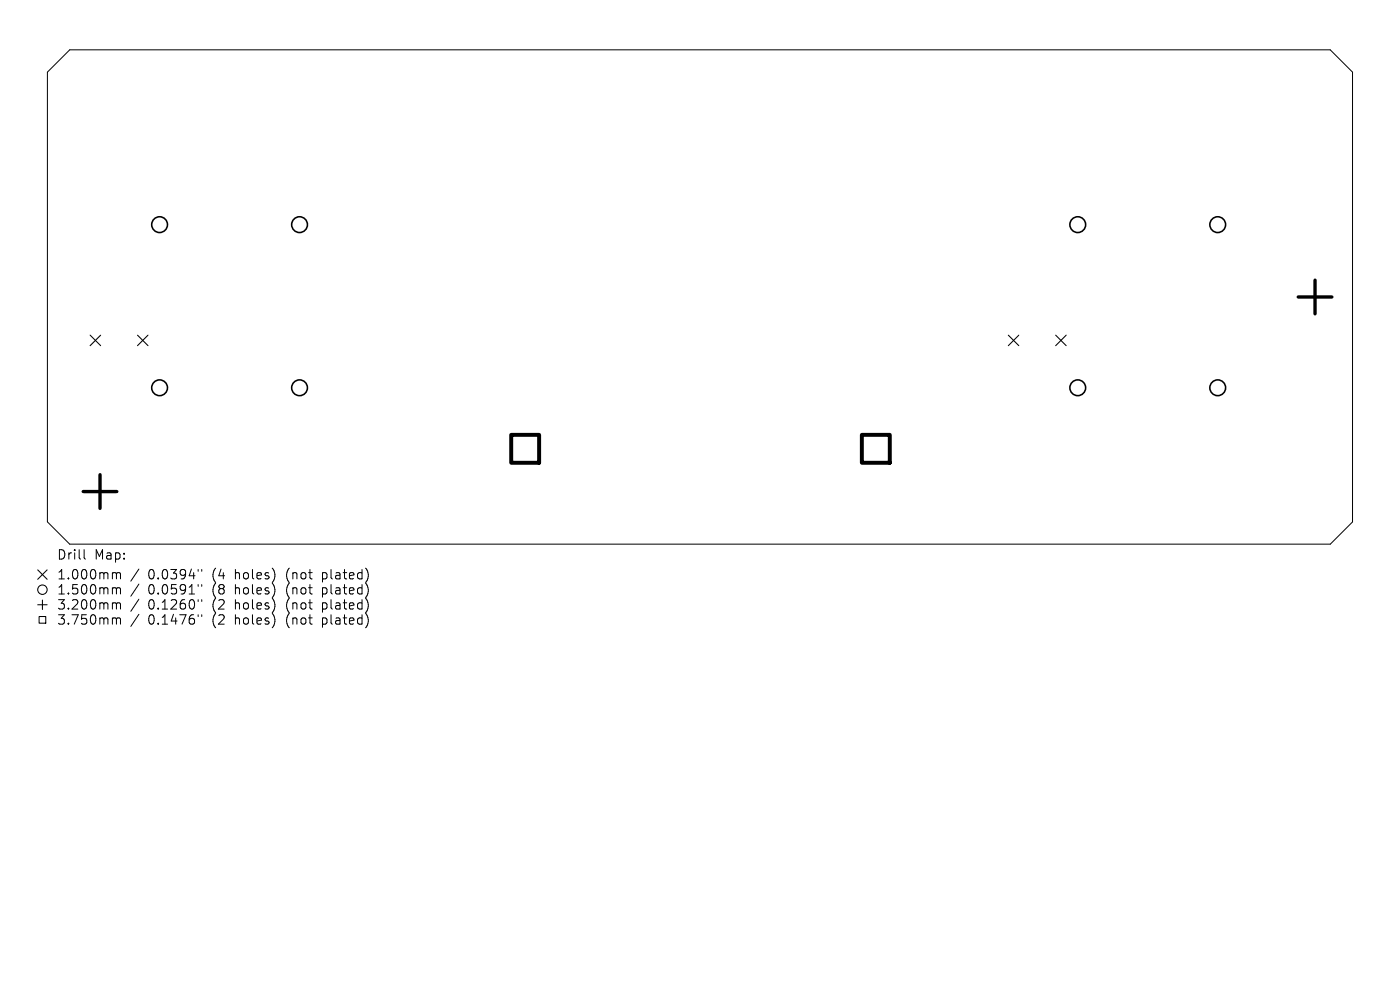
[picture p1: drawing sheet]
<svg xmlns="http://www.w3.org/2000/svg" width="297mm" height="210mm" viewBox="0 0 297 210" stroke-linecap="round" stroke-linejoin="round" font-family="sans-serif">
<defs><g id="words">
<g font-size="2.8">
<text x="12" y="119">Drill</text>
<text x="20" y="119">Map:</text>
<text x="12" y="123.2">1.000mm</text>
<text x="31.4" y="123.2">0.0394&quot;</text>
<text x="45.2" y="123.2">(4</text>
<text x="50.1" y="123.2">holes)</text>
<text x="61.2" y="123.2">(not</text>
<text x="69" y="123.2">plated)</text>
<text x="12" y="126.4">1.500mm</text>
<text x="12" y="129.6">3.200mm</text>
<text x="31.4" y="126.4">0.0591&quot;</text>
<text x="31.4" y="129.6">0.1260&quot;</text>
<text x="45.2" y="126.4">(8</text>
<text x="45.2" y="129.6">(2</text>
<text x="50.1" y="126.4">holes)</text>
<text x="50.1" y="129.6">holes)</text>
<text x="61.2" y="126.4">(not</text>
<text x="61.2" y="129.6">(not</text>
<text x="69" y="126.4">plated)</text>
<text x="69" y="129.6">plated)</text>
<text x="12" y="132.8">3.750mm</text>
<text x="31.4" y="132.8">0.1476&quot;</text>
<text x="45.2" y="132.8">(2</text>
<text x="50.1" y="132.8">holes)</text>
<text x="61.2" y="132.8">(not</text>
<text x="69" y="132.8">plated)</text>
</g>
</g></defs>
<g fill="none" stroke="#000" stroke-width=".21">
<path d="M14.8 115.4h267.4l4.7-4.7v-95.4l-4.7-4.7h-267.4l-4.7 4.7v95.4l4.7 4.7M17.8 116.6v1.7l.3 .3M24.1 121.5l.5 .1 .1 .2M24.1 124.7l.5 .1 .1 .2M24.1 127.9l.5 .1 .1 .2M24.1 131.1l.5 .1 .1 .2M24.7 121.8l.3-.3 .5 .1 .1 1.2M24.7 121.8v1M24.7 125v1M24.7 128.2v1M24.7 131.4v1M24.7 125l.3-.3 .5 .1 .1 1.2"/>
<path d="M24.7 128.2l.3-.3 .5 .1 .1 1.2M24.7 131.4l.3-.3 .5 .1 .1 1.2M29.5 120.7l-1.7 2.6M29.5 123.9l-1.7 2.6M29.5 127.1l-1.7 2.6M29.5 130.3l-1.7 2.6M42 120.8v.4M42 124v.4M42 127.2v.4M42 130.4v.4M42.8 120.8v.4M42.8 124v.4"/>
<path d="M42.8 127.2v.4M42.8 130.4v.4"/>
</g>
<g fill="none" stroke="#000" stroke-width=".22">
<path d="M19.1 71.1l2.3 2.2M21.4 71.1l-2.3 2.2M29.2 71.1l2.2 2.2M31.4 71.1l-2.2 2.2M213.9 71.1l2.2 2.2M216.1 71.1l-2.2 2.2M224 71.1l2.2 2.2M226.2 71.1l-2.2 2.2M8 120.9l2 2M8 128.3h2M8.3 130.8h1.4v1.4h-1.4zM9 127.3v2"/>
<path d="M10 120.9l-2 2"/>
<circle cx="9" cy="125.1" r="1"/>
</g>
<g fill="none" stroke="#000" stroke-width=".33">
<circle cx="33.9" cy="47.7" r="1.67"/>
<circle cx="63.5" cy="47.7" r="1.67"/>
<circle cx="228.6" cy="47.7" r="1.67"/>
<circle cx="258.3" cy="47.7" r="1.67"/>
<circle cx="33.9" cy="82.3" r="1.67"/>
<circle cx="63.5" cy="82.3" r="1.67"/>
<circle cx="228.6" cy="82.3" r="1.67"/>
<circle cx="258.3" cy="82.3" r="1.67"/>
</g>
<path d="M279 59.4v7.2M275.4 63h7.2M17.6 104.3h7.2M21.2 100.7v7.1" fill="none" stroke="#000" stroke-width=".71"/>
<path d="M108.5 92.2h5.9v6h-5.9zM182.8 92.2h6v6h-6z" fill="none" stroke="#000" stroke-width=".84"/>
<use href="#words"/>
</svg>
